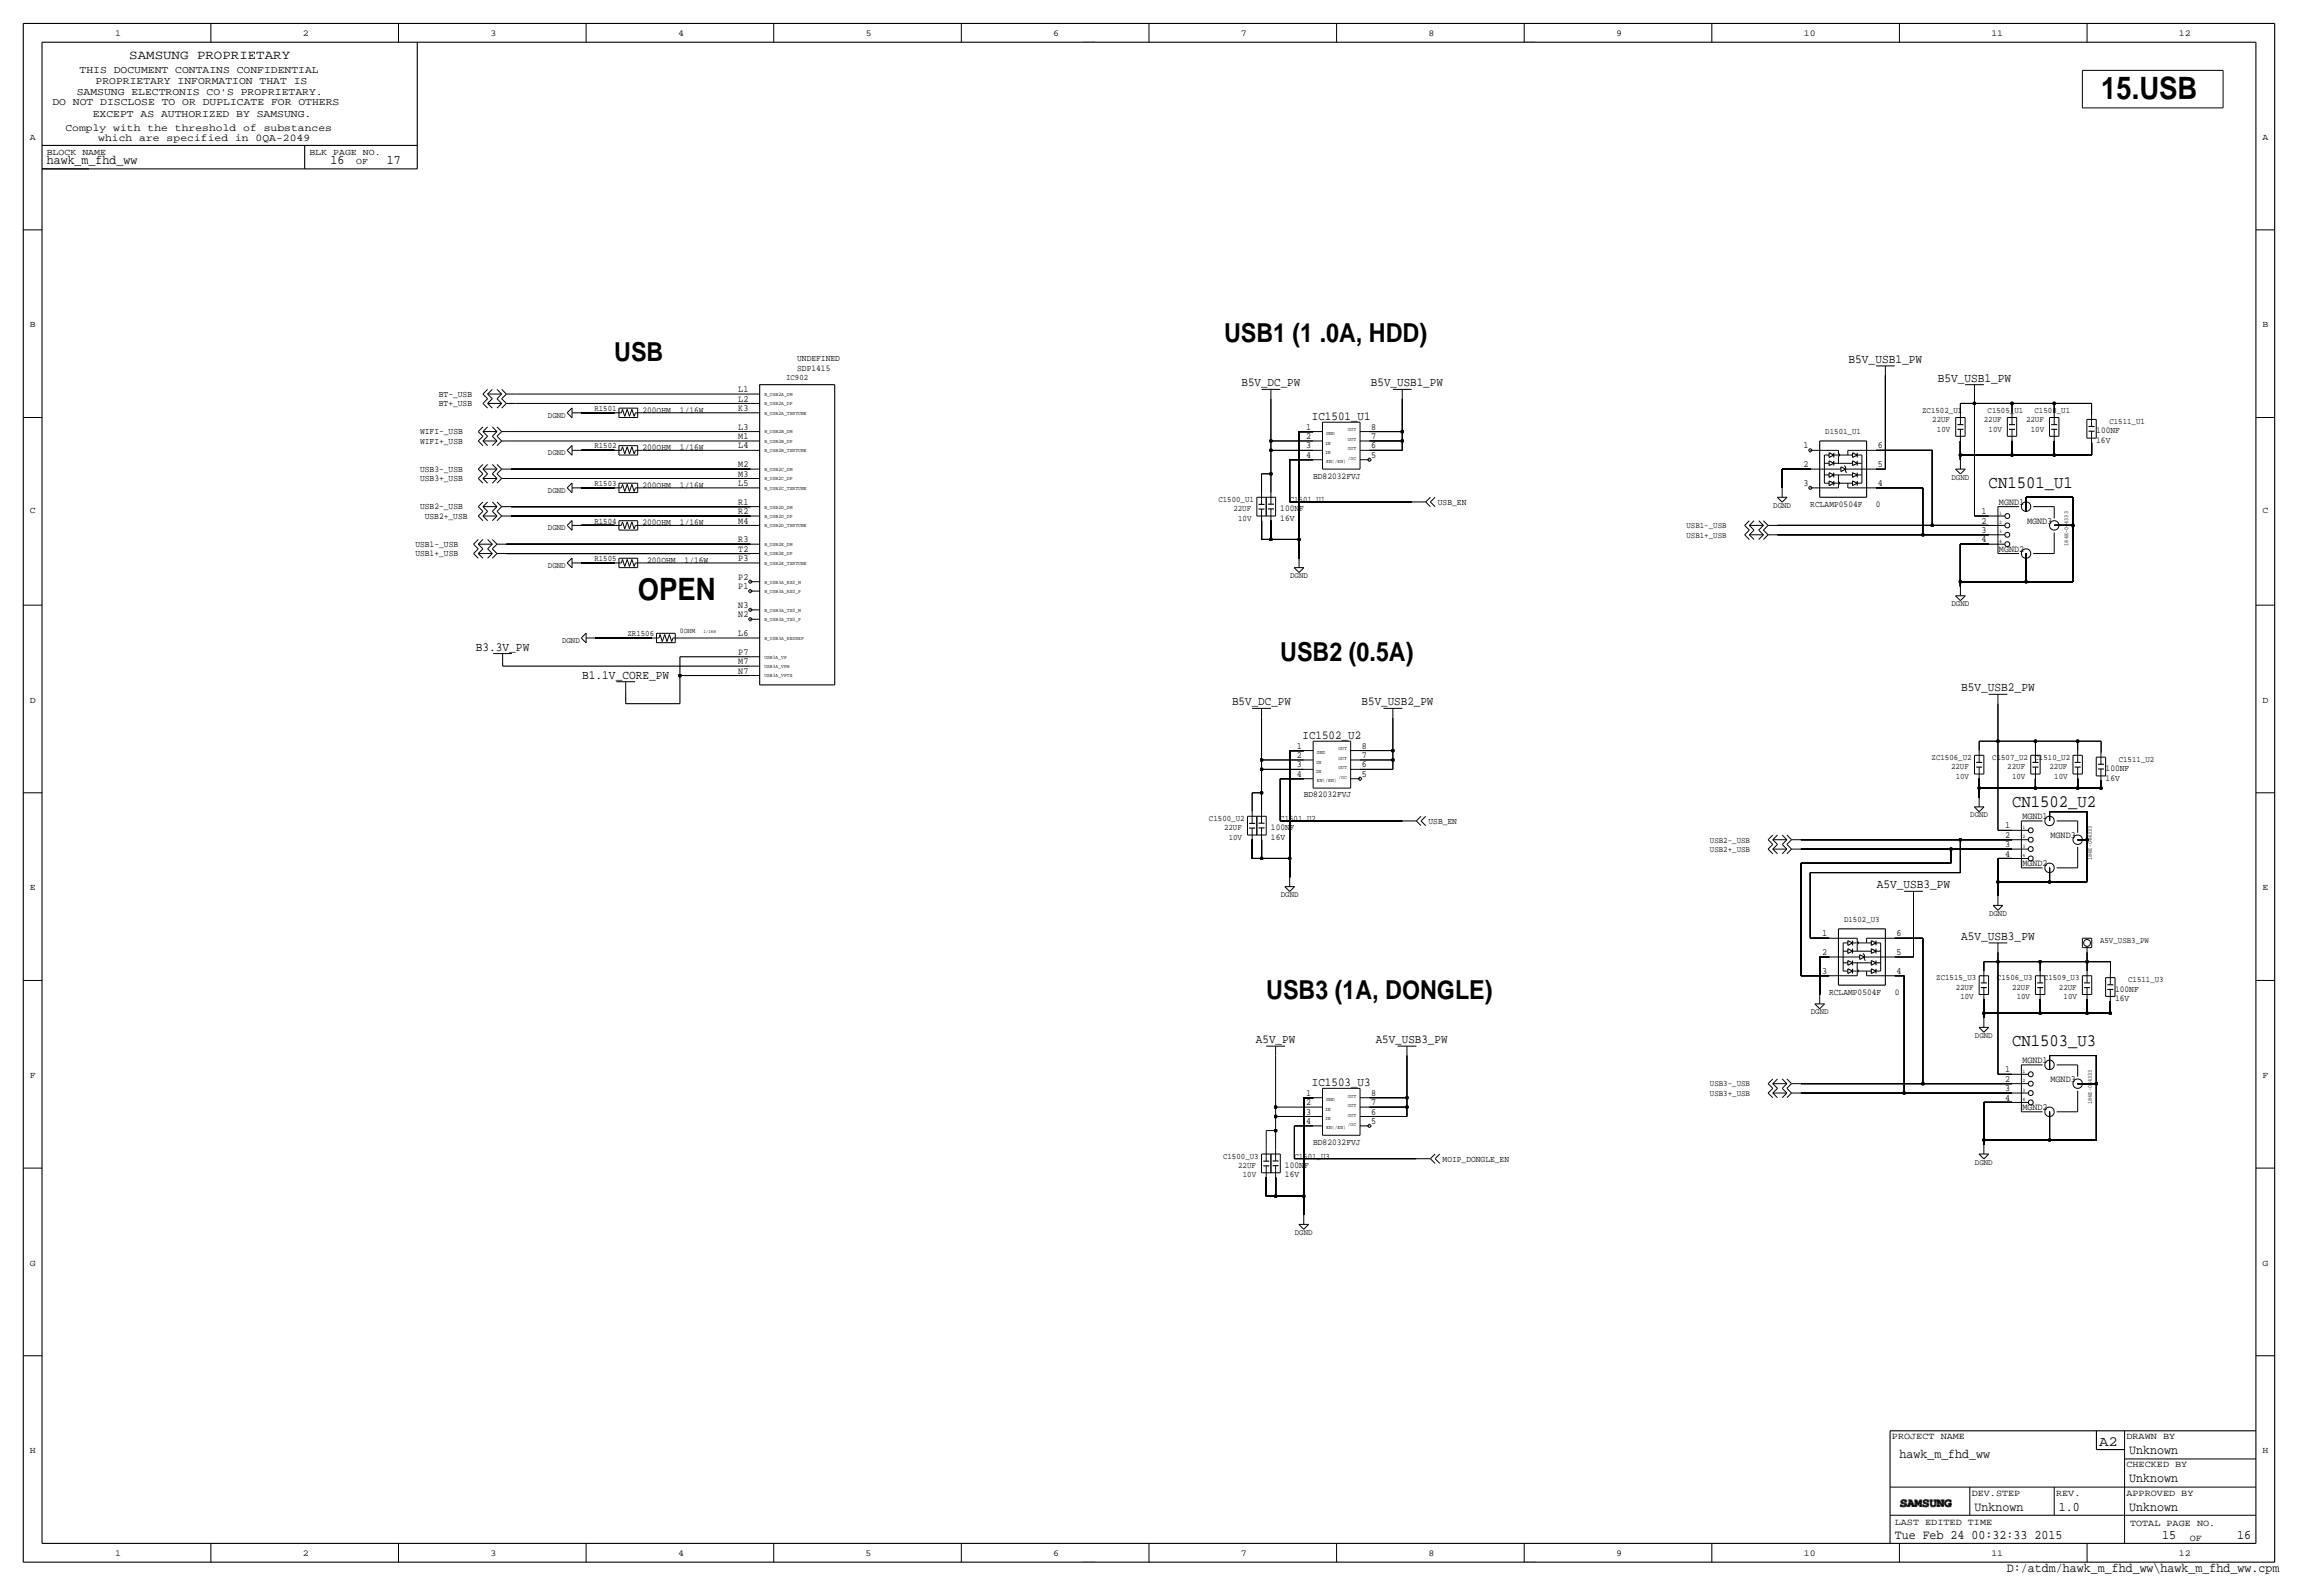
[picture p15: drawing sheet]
<svg xmlns="http://www.w3.org/2000/svg" width="624mm" height="432mm" viewBox="0 0 624 432" stroke-linecap="round" stroke-linejoin="round" font-family="sans-serif">
<defs><g id="words">
<g font-size="8.3">
<text x="568.9" y="26.7">15.USB</text>
<text x="172.7" y="162.6">OPEN</text>
</g>
<g font-size="7.1">
<text x="331.4" y="92.7">USB1 (1 .0A, HDD)</text>
<text x="166.3" y="97.8">USB</text>
<text x="346.7" y="179.1">USB2 (0.5A)</text>
<text x="342.8" y="270.5">USB3 (1A, DONGLE)</text>
</g>
<g font-size="4.7">
<text x="538.5" y="132.1">CN1501_U1</text>
<text x="544.8" y="218.4">CN1502_U2</text>
<text x="544.8" y="283.2">CN1503_U3</text>
</g>
<text font-size="3.8" x="568.4" y="391.4">A2</text>
<g font-size="3.5">
<text x="35" y="16">SAMSUNG PROPRIETARY</text>
<text x="12.7" y="44.5">hawk_m_fhd_ww</text>
<text x="89.5" y="44.5">16</text>
<text x="104.7" y="44.5">17</text>
<text x="514.3" y="394.7">hawk_m_fhd_ww</text>
<text x="576.5" y="393.7">Unknown</text>
<text x="576.5" y="401.3">Unknown</text>
<text x="534.6" y="408.9">Unknown</text>
<text x="557.5" y="408.9">1.0</text>
<text x="576.5" y="408.9">Unknown</text>
<text x="513" y="416.6">Tue Feb 24 00:32:33 2015</text>
<text x="585.4" y="416.6">15</text>
<text x="605.8" y="416.6">16</text>
<text x="543.4" y="425.4">D:/atdm/hawk_m_fhd_ww\hawk_m_fhd_ww.cpm</text>
</g>
<g font-size="3.4">
<text x="500.5" y="98.2">B5V_USB1_PW</text>
<text x="524.7" y="103.3">B5V_USB1_PW</text>
<text x="128.9" y="176.1">B3.3V_PW</text>
<text x="157.6" y="183.7">B1.1V_CORE_PW</text>
<text x="531" y="187.1">B5V_USB2_PW</text>
<text x="508.2" y="240.5">A5V_USB3_PW</text>
<text x="531" y="254.5">A5V_USB3_PW</text>
</g>
<g font-size="3.3">
<text x="336.2" y="104.6">B5V_DC_PW</text>
<text x="371.2" y="104.6">B5V_USB1_PW</text>
<text x="355.2" y="113.6">IC1501_U1</text>
<text x="333.6" y="191">B5V_DC_PW</text>
<text x="368.7" y="191">B5V_USB2_PW</text>
<text x="352.7" y="200">IC1502_U2</text>
<text x="340.1" y="282.4">A5V_PW</text>
<text x="372.5" y="282.4">A5V_USB3_PW</text>
<text x="355.2" y="294">IC1503_U3</text>
</g>
<text font-size="3" x="514.3" y="407.7">SAMSUNG</text>
<g font-size="2.8">
<text x="21.5" y="19.8">THIS DOCUMENT CONTAINS CONFIDENTIAL</text>
<text x="25.9" y="22.6">PROPRIETARY INFORMATION THAT IS</text>
<text x="14.2" y="28.4">DO NOT DISCLOSE TO OR DUPLICATE FOR OTHERS</text>
<text x="20.8" y="25.7">SAMSUNG ELECTRONIS CO'S PROPRIETARY.</text>
<text x="17.7" y="35.6">Comply with the threshold of substances</text>
<text x="25.1" y="31.8">EXCEPT AS AUTHORIZED BY SAMSUNG.</text>
<text x="26.6" y="38.1">which are specified in 0QA-2049</text>
</g>
<g font-size="2.6">
<text x="199.9" y="106.2">L1</text>
<text x="199.9" y="108.7">L2</text>
<text x="199.9" y="111.2">K3</text>
<text x="199.9" y="118.9">M1</text>
<text x="199.9" y="116.3">L3</text>
<text x="353.7" y="118.9">2</text>
<text x="353.7" y="116.3">1</text>
<text x="371.3" y="116.3">8</text>
<text x="371.3" y="118.9">7</text>
<text x="199.9" y="121.4">L4</text>
<text x="353.7" y="124">4</text>
<text x="353.7" y="121.4">3</text>
<text x="371.3" y="121.4">6</text>
<text x="371.3" y="124">5</text>
<text x="488.3" y="121.4">1</text>
<text x="508.5" y="121.4">6</text>
<text x="199.9" y="129">M3</text>
<text x="199.9" y="126.5">M2</text>
<text x="199.9" y="131.6">L5</text>
<text x="488.3" y="131.6">3</text>
<text x="488.3" y="126.5">2</text>
<text x="508.5" y="126.5">5</text>
<text x="508.5" y="131.6">4</text>
<text x="199.9" y="136.6">R1</text>
<text x="541.2" y="136.7">MGND1</text>
<text x="199.9" y="139.2">R2</text>
<text x="199.9" y="141.7">M4</text>
<text x="536.6" y="141.7">2</text>
<text x="536.6" y="139.2">1</text>
<text x="548.9" y="141.7">MGND3</text>
<text x="199.9" y="149.3">T2</text>
<text x="199.9" y="146.8">R3</text>
<text x="536.6" y="146.8">4</text>
<text x="536.6" y="144.3">3</text>
<text x="541.2" y="149.3">MGND2</text>
<text x="199.9" y="151.9">P3</text>
<text x="199.9" y="157">P2</text>
<text x="199.9" y="159.5">P1</text>
<text x="199.9" y="164.6">N3</text>
<text x="199.9" y="167.1">N2</text>
<text x="199.9" y="172.2">L6</text>
<text x="199.9" y="177.3">P7</text>
<text x="199.9" y="179.8">M7</text>
<text x="199.9" y="182.4">N7</text>
<text x="351.1" y="202.7">1</text>
<text x="368.8" y="202.7">8</text>
<text x="351.1" y="207.8">3</text>
<text x="351.1" y="205.2">2</text>
<text x="368.8" y="205.2">7</text>
<text x="368.8" y="207.8">6</text>
<text x="351.1" y="210.3">4</text>
<text x="368.8" y="210.3">5</text>
<text x="547.6" y="221.7">MGND1</text>
<text x="542.9" y="226.8">2</text>
<text x="542.9" y="224.3">1</text>
<text x="555.2" y="226.8">MGND3</text>
<text x="542.9" y="231.9">4</text>
<text x="542.9" y="229.4">3</text>
<text x="547.6" y="234.4">MGND2</text>
<text x="493.4" y="253.5">1</text>
<text x="513.5" y="253.5">6</text>
<text x="493.4" y="263.7">3</text>
<text x="493.4" y="258.6">2</text>
<text x="513.5" y="258.6">5</text>
<text x="513.5" y="263.7">4</text>
<text x="547.6" y="287.8">MGND1</text>
<text x="542.9" y="292.9">2</text>
<text x="542.9" y="290.3">1</text>
<text x="555.2" y="292.9">MGND3</text>
<text x="353.7" y="299.2">2</text>
<text x="353.7" y="296.7">1</text>
<text x="371.3" y="296.7">8</text>
<text x="371.3" y="299.2">7</text>
<text x="542.9" y="297.9">4</text>
<text x="542.9" y="295.4">3</text>
<text x="353.7" y="304.3">4</text>
<text x="353.7" y="301.8">3</text>
<text x="371.3" y="301.8">6</text>
<text x="371.3" y="304.3">5</text>
<text x="547.6" y="300.5">MGND2</text>
</g>
<g font-size="2.5">
<text x="512.3" y="389.6">PROJECT NAME</text>
<text x="575.8" y="389.6">DRAWN BY</text>
<text x="575.8" y="397.3">CHECKED BY</text>
<text x="533.9" y="404.9">DEV.STEP</text>
<text x="556.7" y="404.9">REV.</text>
<text x="575.8" y="404.9">APPROVED BY</text>
<text x="513" y="412.7">LAST EDITED TIME</text>
<text x="576.7" y="413.1">TOTAL PAGE NO.</text>
<text x="592.9" y="417.1">OF</text>
</g>
<g font-size="2.4">
<text x="31.2" y="9.7">1</text>
<text x="82" y="9.7">2</text>
<text x="132.8" y="9.7">3</text>
<text x="183.6" y="9.7">4</text>
<text x="234.4" y="9.7">5</text>
<text x="285.2" y="9.7">6</text>
<text x="336" y="9.7">7</text>
<text x="386.8" y="9.7">8</text>
<text x="437.6" y="9.7">9</text>
<text x="488.4" y="9.7">10</text>
<text x="539.2" y="9.7">11</text>
<text x="590" y="9.7">12</text>
<text x="8.1" y="37.8">A</text>
<text x="12.6" y="41.9">BLOCK NAME</text>
<text x="83.8" y="41.9">BLK PAGE NO.</text>
<text x="612.6" y="37.8">A</text>
<text x="96.5" y="44.5">OF</text>
<text x="8.1" y="88.6">B</text>
<text x="612.6" y="88.6">B</text>
<text x="215.8" y="100.3">SDP1415</text>
<text x="215.8" y="97.8">UNDEFINED</text>
<text x="118.8" y="107.4">BT-_USB</text>
<text x="118.8" y="110">BT+_USB</text>
<text x="173.9" y="111.8">200OHM</text>
<text x="184.1" y="111.8">1/16W</text>
<text x="113.7" y="117.6">WIFI-_USB</text>
<text x="567.6" y="119.9">16V</text>
<text x="567.6" y="117.3">100NF</text>
<text x="113.7" y="120.1">WIFI+_USB</text>
<text x="173.9" y="121.9">200OHM</text>
<text x="184.1" y="121.9">1/16W</text>
<text x="113.7" y="130.3">USB3+_USB</text>
<text x="113.7" y="127.8">USB3-_USB</text>
<text x="355.5" y="129.5">BD82032FVJ</text>
<text x="113.7" y="137.9">USB2-_USB</text>
<text x="173.9" y="132.1">200OHM</text>
<text x="184.1" y="132.1">1/16W</text>
<text x="389.3" y="136.7">USB_EN</text>
<text x="490.2" y="137.2">RCLAMP0504F</text>
<text x="508" y="137.2">0</text>
<text x="8.1" y="138.9">C</text>
<text x="115" y="140.5">USB2+_USB</text>
<text x="173.9" y="142.2">200OHM</text>
<text x="184.1" y="142.2">1/16W</text>
<text x="346.7" y="138.4">100NF</text>
<text x="346.7" y="141">16V</text>
<text x="612.6" y="138.9">C</text>
<text x="112.5" y="148.1">USB1-_USB</text>
<text x="112.5" y="150.6">USB1+_USB</text>
<text x="175.2" y="152.4">200OHM</text>
<text x="185.4" y="152.4">1/16W</text>
<text x="8.1" y="190.2">D</text>
<text x="612.6" y="190.2">D</text>
<text x="570.1" y="208.8">100NF</text>
<text x="353" y="215.9">BD82032FVJ</text>
<text x="570.1" y="211.3">16V</text>
<text x="344.1" y="224.8">100NF</text>
<text x="344.1" y="227.3">16V</text>
<text x="386.8" y="223">USB_EN</text>
<text x="8.1" y="241">E</text>
<text x="612.6" y="241">E</text>
<text x="495.3" y="269.2">RCLAMP0504F</text>
<text x="513" y="269.2">0</text>
<text x="572.7" y="268.5">100NF</text>
<text x="572.7" y="271">16V</text>
<text x="8.1" y="291.8">F</text>
<text x="612.6" y="291.8">F</text>
<text x="355.5" y="309.9">BD82032FVJ</text>
<text x="347.9" y="316.2">100NF</text>
<text x="390.6" y="314.5">MOIP_DONGLE_EN</text>
<text x="347.9" y="318.8">16V</text>
<text x="8.1" y="342.6">G</text>
<text x="612.6" y="342.6">G</text>
<text x="8.1" y="393.4">H</text>
<text x="612.6" y="393.4">H</text>
<text x="31.2" y="421.1">1</text>
<text x="82" y="421.1">2</text>
<text x="132.8" y="421.1">3</text>
<text x="183.6" y="421.1">4</text>
<text x="234.4" y="421.1">5</text>
<text x="285.2" y="421.1">6</text>
<text x="336" y="421.1">7</text>
<text x="386.8" y="421.1">8</text>
<text x="437.6" y="421.1">9</text>
<text x="488.4" y="421.1">10</text>
<text x="539.2" y="421.1">11</text>
<text x="590" y="421.1">12</text>
</g>
<g font-size="2.3">
<text x="212.8" y="103">IC902</text>
<text x="148.4" y="113">DGND</text>
<text x="160.9" y="111.2">R1501</text>
<text x="520.5" y="111.8">ZC1502_U1</text>
<text x="538.2" y="111.8">C1505_U1</text>
<text x="550.9" y="111.8">C1508_U1</text>
<text x="494.2" y="117.6">D1501_U1</text>
<text x="523.2" y="114.3">22UF</text>
<text x="524.5" y="116.8">10V</text>
<text x="537.2" y="114.3">22UF</text>
<text x="538.4" y="116.8">10V</text>
<text x="548.6" y="114.3">22UF</text>
<text x="549.9" y="116.8">10V</text>
<text x="571.1" y="114.8">C1511_U1</text>
<text x="148.4" y="123.2">DGND</text>
<text x="160.9" y="121.4">R1502</text>
<text x="160.9" y="131.6">R1503</text>
<text x="528.4" y="129.8">DGND</text>
<text x="148.4" y="133.3">DGND</text>
<text x="329.9" y="135.9">C1500_U1</text>
<text x="349.2" y="135.9">C1501_U1</text>
<text x="480.1" y="137.5">DGND</text>
<text x="148.4" y="143.5">DGND</text>
<text x="160.9" y="141.7">R1504</text>
<text x="334" y="138.4">22UF</text>
<text x="335.2" y="141">10V</text>
<text x="456.6" y="143">USB1-_USB</text>
<text x="456.6" y="145.5">USB1+_USB</text>
<text x="148.4" y="153.7">DGND</text>
<text x="160.9" y="151.9">R1505</text>
<text x="349.3" y="156.5">DGND</text>
<text x="528.4" y="164.1">DGND</text>
<text x="152.2" y="174">DGND</text>
<text x="169.9" y="172.2">ZR1506</text>
<text x="523" y="205.7">ZC1506_U2</text>
<text x="528.3" y="208.3">22UF</text>
<text x="539.4" y="205.7">C1507_U2</text>
<text x="543.5" y="208.3">22UF</text>
<text x="550.9" y="205.7">C1510_U2</text>
<text x="554.9" y="208.3">22UF</text>
<text x="573.7" y="206.2">C1511_U2</text>
<text x="529.5" y="210.8">10V</text>
<text x="544.8" y="210.8">10V</text>
<text x="556.2" y="210.8">10V</text>
<text x="533.5" y="221.3">DGND</text>
<text x="327.4" y="222.2">C1500_U2</text>
<text x="331.4" y="224.8">22UF</text>
<text x="332.7" y="227.3">10V</text>
<text x="346.7" y="222.2">C1501_U2</text>
<text x="463" y="228.1">USB2-_USB</text>
<text x="463" y="230.6">USB2+_USB</text>
<text x="346.8" y="242.9">DGND</text>
<text x="499.3" y="249.7">D1502_U3</text>
<text x="538.6" y="248">DGND</text>
<text x="568.6" y="255.3">A5V_USB3_PW</text>
<text x="524.3" y="265.4">ZC1515_U3</text>
<text x="529.5" y="268">22UF</text>
<text x="540.7" y="265.4">C1506_U3</text>
<text x="544.8" y="268">22UF</text>
<text x="553.4" y="265.4">C1509_U3</text>
<text x="557.5" y="268">22UF</text>
<text x="576.2" y="265.9">C1511_U3</text>
<text x="490.3" y="274.6">DGND</text>
<text x="530.8" y="270.5">10V</text>
<text x="546" y="270.5">10V</text>
<text x="558.7" y="270.5">10V</text>
<text x="534.7" y="281">DGND</text>
<text x="463" y="296.7">USB3+_USB</text>
<text x="463" y="294.1">USB3-_USB</text>
<text x="331.2" y="313.7">C1500_U3</text>
<text x="335.2" y="316.2">22UF</text>
<text x="350.5" y="313.7">C1501_U3</text>
<text x="534.7" y="315.3">DGND</text>
<text x="336.5" y="318.8">10V</text>
<text x="350.6" y="334.3">DGND</text>
</g>
<text font-size="2" x="184.1" y="171.4">0OHM</text>
<g font-size="1.6">
<text x="560" y="147.7" transform="rotate(-90 560 147.7)">184E-044333</text>
<text x="566.4" y="232.8" transform="rotate(-90 566.4 232.8)">184E-044333</text>
<text x="566.4" y="298.9" transform="rotate(-90 566.4 298.9)">184E-044333</text>
</g>
<g font-size="1.4">
<text x="207" y="107.2">B_USB2A_DM</text>
<text x="207" y="112.3">B_USB2A_TXRTUNE</text>
<text x="207" y="109.7">B_USB2A_DP</text>
<text x="207" y="119.9">B_USB2B_DP</text>
<text x="207" y="117.4">B_USB2B_DM</text>
<text x="359.1" y="117.8">GND</text>
<text x="364.9" y="116.8">OUT</text>
<text x="364.9" y="119.4">OUT</text>
<text x="207" y="122.4">B_USB2B_TXRTUNE</text>
<text x="358.8" y="120.4">IN</text>
<text x="358.8" y="122.9">IN</text>
<text x="359.1" y="125.4">EN(/EN)</text>
<text x="364.9" y="121.9">OUT</text>
<text x="364.9" y="124.5">/OC</text>
<text x="207" y="130.1">B_USB2C_DP</text>
<text x="207" y="127.5">B_USB2C_DM</text>
<text x="207" y="137.7">B_USB2D_DM</text>
<text x="207" y="132.6">B_USB2C_TXRTUNE</text>
<text x="207" y="142.7">B_USB2D_TXRTUNE</text>
<text x="207" y="140.2">B_USB2D_DP</text>
<text x="541.3" y="141.8">2</text>
<text x="541.3" y="139.3">1</text>
<text x="207" y="147.8">B_USB2E_DM</text>
<text x="541.3" y="144.4">3</text>
<text x="541.3" y="146.9">4</text>
<text x="207" y="152.9">B_USB2E_TXRTUNE</text>
<text x="207" y="150.4">B_USB2E_DP</text>
<text x="207" y="160.5">B_USB3A_RX0_P</text>
<text x="207" y="158">B_USB3A_RX0_M</text>
<text x="207" y="165.6">B_USB3A_TX0_M</text>
<text x="207" y="173.2">B_USB3A_RESREF</text>
<text x="207" y="168.1">B_USB3A_TX0_P</text>
<text x="207" y="178.3">USB3A_VP</text>
<text x="207" y="183.4">USB3A_VPTX</text>
<text x="207" y="180.8">USB3A_VPH</text>
<text x="362.4" y="203.1">OUT</text>
<text x="356.3" y="206.8">IN</text>
<text x="356.3" y="209.3">IN</text>
<text x="356.6" y="204.2">GND</text>
<text x="362.4" y="208.3">OUT</text>
<text x="362.4" y="205.7">OUT</text>
<text x="356.6" y="211.8">EN(/EN)</text>
<text x="362.4" y="210.8">/OC</text>
<text x="547.6" y="226.9">2</text>
<text x="547.6" y="224.4">1</text>
<text x="547.6" y="229.5">3</text>
<text x="547.6" y="232">4</text>
<text x="547.6" y="293">2</text>
<text x="547.6" y="290.4">1</text>
<text x="359.1" y="298.1">GND</text>
<text x="364.9" y="297.1">OUT</text>
<text x="364.9" y="299.7">OUT</text>
<text x="547.6" y="295.5">3</text>
<text x="547.6" y="298">4</text>
<text x="358.8" y="300.7">IN</text>
<text x="358.8" y="303.3">IN</text>
<text x="359.1" y="305.8">EN(/EN)</text>
<text x="364.9" y="302.3">OUT</text>
<text x="364.9" y="304.8">/OC</text>
</g>
<text font-size="1.3" x="190.4" y="171.4">1/16W</text>
<g font-size=".3">
<text x="293.3" y="11.4">EDITED BY MINGOO</text>
<text x="412.7" y="11.4">EDITED BY MINGOO</text>
<text x="293.3" y="422.9">EDITED BY MINGOO</text>
<text x="412.7" y="422.9">EDITED BY MINGOO</text>
</g>
</g></defs>
<!-- layer: Nets -->
<g fill="none" stroke="#000" stroke-width=".27">
<path d="M563.8 19.1h38.1zM563.8 19.1v10.1zM601.9 19.1v10.1zM563.8 29.2h38.1zM138.4 116.8h64.7zM138.4 119.4h64.7zM139.6 106.7h63.5zM139.6 109.2h63.5zM157.4 111.8h8.9zM173.9 111.8h29.2zM344.1 107.9v11.5zM344.1 119.4v2.5z"/>
<path d="M344.1 119.4h11.4zM351.7 116.8v29.2zM351.7 116.8h3.8zM370.8 119.4h8.9zM370.8 116.8h8.9zM379.7 119.4v2.5zM379.7 107.9v8.9zM379.7 116.8v2.6zM510.5 101.6v25.4zM530.8 119.4v3.8zM530.8 109.2v2.6zM530.8 109.2h3.8z"/>
<path d="M534.6 106.7v2.5zM534.6 109.2h10.2zM534.6 109.2v30.5zM544.8 119.4v3.8zM544.8 109.2v2.6zM544.8 109.2h11.4zM556.2 119.4v3.8zM556.2 109.2h10.1zM556.2 109.2v2.6zM563.8 113.5h.1M566.3 119.9v3.3zM566.3 109.2v3.1z"/>
<path d="M138.4 127h64.7zM138.4 129.5h64.7zM138.4 137.2h64.7zM138.4 139.7h64.7zM157.4 132.1h8.9zM157.4 121.9h8.9zM173.9 121.9h29.2zM173.9 132.1h29.2zM341.6 128.3v5zM341.6 128.3h2.5zM344.1 128.3v5zM344.1 121.9v6.4z"/>
<path d="M344.1 121.9h11.4zM349.2 135.9h33zM349.2 124.5v11.4zM349.2 124.5h6.3zM370.8 121.9h8.9zM482.5 127v5.1zM482.5 127h7.7zM507.9 121.9h15.3zM507.9 132.1h12.7zM507.9 127h2.6zM520.6 132.1v12.7zM523.2 121.9v20.3z"/>
<path d="M530.8 123.2v1.3zM530.8 123.2h14zM534.6 139.7h3.8zM544.8 123.2h11.4zM548.6 134.6h12.7zM548.6 137.2v1.2zM548.6 134.6v2.6zM556.2 123.2h10.1zM561.3 134.6v7.6zM137.1 147.3h66zM137.1 149.9h66zM157.4 142.2h8.9z"/>
<path d="M157.4 152.4h8.9zM173.9 142.2h29.2zM173.9 152.4h29.2zM341.6 141v5zM341.6 146h2.5zM344.1 141v5zM344.1 146h7.6zM351.7 146.1v5zM481.3 142.2h41.9zM481.3 144.8h39.3zM520.6 144.8h17.8zM523.2 142.2h15.2z"/>
<path d="M530.8 147.3h7.6zM530.8 157.5v1.3zM530.8 147.3v10.2zM530.8 157.5h17.8zM548.6 157.5h12.7zM548.6 149.9v7.6zM556.2 142.2h5.1zM561.3 142.2v15.3zM161.2 172.7h15.3zM184.1 172.7h19zM341.6 194.3v11.4zM377.1 194.3v8.9z"/>
<path d="M541 190.5v10.2zM339 214.6v5.1zM339 214.6h2.6zM341.6 214.6v5.1zM341.6 208.3v6.3zM341.6 205.7v2.6zM341.6 205.7h11.4zM341.6 208.3h11.4zM346.7 210.8v11.4zM346.7 210.8h6.3zM349.2 203.2v29.2zM349.2 203.2h3.8z"/>
<path d="M368.2 208.3h8.9zM368.2 205.7h8.9zM368.2 203.2h8.9zM377.1 205.7v2.6zM377.1 203.2v2.5zM535.9 213.4v2.5zM535.9 210.8v2.6zM535.9 213.4h15.2zM535.9 200.7v2.5zM535.9 200.7h5.1zM541 200.7h10.1zM541 200.7v24.1z"/>
<path d="M551.1 210.8v2.6zM551.1 200.7v2.5zM551.1 213.4h11.5zM551.1 200.7h11.5zM554.9 219.7v2.5zM554.9 219.7h10.2zM562.6 213.4h6.3zM562.6 210.8v2.6zM562.6 200.7h6.3zM562.6 200.7v2.5zM565.1 219.7v7.6zM568.9 211.3v2.1z"/>
<path d="M568.9 213.4h.1M568.9 203.7h.1M568.9 200.7v3zM339 227.3v5.1zM339 232.4h2.6zM341.6 227.3v5.1zM341.6 232.4h7.6zM346.7 222.2h33zM349.2 232.4v5.1zM487.6 227.3h43.2zM487.6 233.7v30.5zM487.6 233.7h40.7z"/>
<path d="M487.6 229.9h40.7zM490.2 236.2v17.8zM490.2 236.2h40.6zM528.3 229.9v3.8zM528.3 229.9h16.5zM530.8 227.3v8.9zM530.8 227.3h14zM541 232.4h3.8zM541 224.8h3.8zM541 238.8v3.8zM541 238.8h13.9zM541 232.4v6.4z"/>
<path d="M554.9 238.8h10.2zM554.9 234.9v3.9zM562.6 227.3h2.5zM565.1 227.3v11.5zM490.2 254h5zM492.7 259.1v10.1zM492.7 259.1h2.5zM513 254h7.6zM513 259.1h5.1zM518.1 243.8v15.3zM520.6 254v39.4zM541 257.8v2.5z"/>
<path d="M565.1 257.8v2.6zM487.6 264.2h7.6zM513 264.2h2.6zM515.6 264.2v31.7zM537.2 274.3v1.3zM537.2 270.5v3.8zM537.2 274.3h15.2zM537.2 260.3v2.6zM537.2 260.3h3.8zM541 260.3v30.5zM541 260.3h11.4zM552.4 270.5v3.8z"/>
<path d="M552.4 274.3h12.7zM552.4 260.3v2.6zM552.4 260.3h12.7zM565.1 270.5v3.8zM565.1 260.3v2.6zM565.1 260.3h6.3zM565.1 274.3h6.3zM571.4 263.4h.1M571.4 271v3.3zM571.4 274.3h.1M571.4 260.3v3.1zM345.4 299.7h10.1z"/>
<path d="M345.4 285.8v13.9zM345.4 299.7v2.6zM353 297.2v26.6zM353 297.2h2.5zM370.8 299.7h10.1zM370.8 297.2h10.1zM380.9 299.7v2.6zM380.9 285.8v11.4zM380.9 297.2v2.5zM487.6 293.4h33zM487.6 295.9h28zM515.6 295.9h29.2z"/>
<path d="M520.6 293.4h24.2zM537.2 298.4h7.6zM537.2 298.5v10.1zM541 290.8h3.8zM554.9 288.3v1.3zM554.9 285.7v2.6zM554.9 285.8h12.7zM562.6 293.4h5zM567.6 285.8v7.6zM567.6 293.4v15.2zM342.8 318.8v5.1zM342.8 306.1v5z"/>
<path d="M342.8 306.1h2.6zM345.4 302.3h10.1zM345.4 318.8v5.1zM345.4 306.1v5zM345.4 302.3v3.8zM350.5 313.7h33zM350.5 304.8v8.9zM350.5 304.8h5zM370.8 302.3h10.1zM537.2 308.6v1.3zM537.2 308.6h17.7zM554.9 301v7.6z"/>
<path d="M554.9 308.6h12.7zM342.8 323.8h2.6zM345.4 323.8h7.6zM353 323.8v5.1z"/>
</g>
<path d="M136.1 179.5v.8zM184.1 177.8v5.1zM184.1 177.8h19zM136.1 180.3h67zM169.4 187.1v3.4zM169.4 190.5h14.7zM184.1 182.9v7.6zM184.1 182.9h19z" fill="none" stroke="#000" stroke-width=".3"/>
<g fill="#000" stroke="#000" stroke-width=".27">
<circle cx="344.1" cy="119.4" r=".41"/>
<circle cx="379.7" cy="116.8" r=".41"/>
<circle cx="379.7" cy="119.4" r=".41"/>
<circle cx="534.6" cy="109.2" r=".41"/>
<circle cx="544.8" cy="109.2" r=".41"/>
<circle cx="556.2" cy="109.2" r=".41"/>
<circle cx="344.1" cy="121.9" r=".41"/>
<circle cx="344.1" cy="128.3" r=".41"/>
<circle cx="530.8" cy="123.2" r=".41"/>
<circle cx="544.8" cy="123.2" r=".41"/>
<circle cx="556.2" cy="123.2" r=".41"/>
<circle cx="344.1" cy="146.1" r=".41"/>
<circle cx="351.7" cy="146.1" r=".41"/>
<circle cx="520.6" cy="144.8" r=".41"/>
<circle cx="523.2" cy="142.2" r=".41"/>
<circle cx="530.8" cy="157.5" r=".41"/>
<circle cx="548.6" cy="157.5" r=".41"/>
<circle cx="561.3" cy="142.2" r=".41"/>
<circle cx="184.1" cy="182.9" r=".41"/>
<circle cx="341.6" cy="208.3" r=".41"/>
<circle cx="341.6" cy="214.6" r=".41"/>
<circle cx="341.6" cy="205.7" r=".41"/>
<circle cx="377.1" cy="203.2" r=".41"/>
<circle cx="377.1" cy="205.7" r=".41"/>
<circle cx="535.9" cy="213.4" r=".41"/>
<circle cx="541" cy="200.7" r=".41"/>
<circle cx="551.1" cy="213.4" r=".41"/>
<circle cx="551.1" cy="200.7" r=".41"/>
<circle cx="562.6" cy="200.7" r=".41"/>
<circle cx="562.6" cy="213.4" r=".41"/>
<circle cx="568.9" cy="213.4" r=".41"/>
<circle cx="341.6" cy="232.4" r=".41"/>
<circle cx="349.2" cy="232.4" r=".41"/>
<circle cx="528.3" cy="229.9" r=".41"/>
<circle cx="530.8" cy="227.3" r=".41"/>
<circle cx="541" cy="238.8" r=".41"/>
<circle cx="554.9" cy="238.8" r=".41"/>
<circle cx="565.1" cy="227.3" r=".41"/>
<circle cx="537.2" cy="274.3" r=".41"/>
<circle cx="541" cy="260.4" r=".41"/>
<circle cx="552.4" cy="260.4" r=".41"/>
<circle cx="552.4" cy="274.3" r=".41"/>
<circle cx="565.1" cy="274.3" r=".41"/>
<circle cx="565.1" cy="260.4" r=".41"/>
<circle cx="571.4" cy="274.3" r=".41"/>
<circle cx="345.4" cy="299.7" r=".41"/>
<circle cx="380.9" cy="297.2" r=".41"/>
<circle cx="380.9" cy="299.7" r=".41"/>
<circle cx="515.6" cy="295.9" r=".41"/>
<circle cx="520.6" cy="293.4" r=".41"/>
<circle cx="567.6" cy="293.4" r=".41"/>
<circle cx="345.4" cy="302.3" r=".41"/>
<circle cx="345.4" cy="306.1" r=".41"/>
<circle cx="537.2" cy="308.6" r=".41"/>
<circle cx="554.9" cy="308.6" r=".41"/>
<circle cx="345.4" cy="323.9" r=".41"/>
<circle cx="353" cy="323.9" r=".41"/>
</g>
<!-- layer: Components -->
<g fill="none" stroke="#000" stroke-width=".27">
<path d="M507.9 99.1h5.1zM510.5 99.1v2.5zM129.5 119.4l1.3-1.3zM129.5 116.8l1.3-1.2zM129.5 119.4l1.3 1.2zM129.5 116.8l1.3 1.3zM130.8 119.4l1.2 1.2zM130.8 116.8l1.2 1.3zM130.8 109.2l1.2 1.3zM130.8 106.7l1.2 1.2zM130.8 119.4l1.2-1.3zM130.8 119.4h3.8z"/>
<path d="M130.8 116.8l1.2-1.2zM130.8 116.8h3.8zM130.8 109.2l1.2-1.3zM130.8 106.7l1.2-1.3zM132 109.2l1.3-1.3zM132 109.2h3.8zM132 106.7l1.3-1.3zM132 106.7h3.8zM132 109.2l1.3 1.3zM132 106.7l1.3 1.2zM133.3 118.1l1.3 1.3zM133.3 115.6l1.3 1.2z"/>
<path d="M134.6 119.4l-1.3 1.3zM134.6 116.8l-1.3 1.3zM134.6 118.1l1.2 1.3zM134.6 115.6l1.2 1.2zM134.6 107.9l1.2 1.3zM134.6 105.4l1.2 1.3zM135.8 119.4h2.6zM135.8 116.8h2.6zM135.8 119.4l-1.2 1.3zM135.8 116.8l-1.2 1.3zM135.8 109.2l-1.2 1.3zM135.8 106.7l-1.2 1.3z"/>
<path d="M135.8 107.9l1.3 1.3zM135.8 105.4l1.3 1.3zM137.1 109.2h2.5zM137.1 106.7h2.5zM137.1 109.2l-1.3 1.3zM137.1 106.7l-1.3 1.3zM153.6 111.8l1.3 1.3zM154.9 110.4v2.7zM154.9 111.8h2.5zM154.9 110.4l-1.3 1.4zM166.3 111.8h1.9zM167.6 110.5h5.1z"/>
<path d="M167.6 113h5.1zM167.6 110.5v2.5zM168.6 110.8l.6 1.9zM168.6 110.8l-.4 1zM169.8 110.8l.6 1.9zM169.8 110.8l-.6 1.9zM171.1 110.8l-.7 1.9zM171.1 110.8l.6 1.9zM172.1 111.8h1.8zM172.1 111.8l-.4 .9zM172.7 110.5v2.5zM203.1 119.4h2.6z"/>
<path d="M203.1 116.8h2.6zM203.1 111.8h2.6zM203.1 109.2h2.6zM203.1 106.7h2.6zM205.7 104.1v.2zM341.6 105.4h5.1zM344.1 105.4v2.5zM355.5 116.8h2.6zM355.5 119.4h2.6zM358.1 114.3h10.1zM358.1 114.3v12.7zM368.2 114.3v12.7z"/>
<path d="M368.2 116.8h2.6zM368.2 119.4h2.6zM377.1 105.4h5.1zM379.7 105.4v2.5zM529.5 113h2.6zM529.5 118.1h2.6zM529.5 113v5.1zM530.8 116.2v3.2zM530.8 111.8v1.9zM530.8 113.7v1.3zM532.1 113v5.1zM532.1 104.1h5.1z"/>
<path d="M534.6 104.1v2.6zM543.5 113h2.5zM543.5 118.1h2.5zM543.5 113v5.1zM544.8 116.2v3.2zM544.8 111.8v1.9zM544.8 113.7v1.3zM546 113v5.1zM554.9 113h2.6zM554.9 118.1h2.6zM554.9 113v5.1zM556.2 116.2v3.2z"/>
<path d="M556.2 111.8v1.9zM556.2 113.7v1.3zM557.5 113v5.1zM565 113.5h2.6zM565 118.6h2.6zM565 113.5v5.1zM566.3 116.7v3.2zM566.3 112.3v1.9zM566.3 114.2v1.3zM567.6 113.5v5.1zM129.5 139.7l1.3-1.3zM129.5 137.2l1.3-1.3z"/>
<path d="M129.5 129.5l1.3-1.2zM129.5 127l1.3-1.3zM129.5 139.7l1.3 1.3zM129.5 137.2l1.3 1.2zM129.5 129.5l1.3 1.3zM129.5 127l1.3 1.3zM130.8 139.7l1.2 1.3zM130.8 137.2l1.2 1.2zM130.8 129.5l1.2 1.3zM130.8 127l1.2 1.3zM130.8 139.7l1.2-1.3zM130.8 139.7h3.8z"/>
<path d="M130.8 137.2l1.2-1.3zM130.8 137.2h3.8zM130.8 129.5l1.2-1.2zM130.8 129.5h3.8zM130.8 127l1.2-1.3zM130.8 127h3.8zM133.3 138.4l1.3 1.3zM133.3 135.9l1.3 1.3zM133.3 128.3l1.3 1.2zM133.3 125.7l1.3 1.3zM134.6 139.7l-1.3 1.3zM134.6 137.2l-1.3 1.2z"/>
<path d="M134.6 129.5l-1.3 1.3zM134.6 127l-1.3 1.3zM134.6 138.4l1.2 1.3zM134.6 135.9l1.2 1.3zM134.6 128.3l1.2 1.2zM134.6 125.7l1.2 1.3zM135.8 139.7h2.6zM135.8 137.2h2.6zM135.8 129.5h2.6zM135.8 127h2.6zM135.8 139.7l-1.2 1.3zM135.8 137.2l-1.2 1.2z"/>
<path d="M135.8 129.5l-1.2 1.3zM135.8 127l-1.2 1.3zM153.6 121.9l1.3 1.3zM153.6 132.1l1.3 1.3zM154.9 120.6v2.6zM154.9 121.9h2.5zM154.9 120.6l-1.3 1.3zM154.9 130.8v2.6zM154.9 132.1h2.5zM154.9 130.8l-1.3 1.3zM166.3 132.1h1.9zM166.3 121.9h1.9z"/>
<path d="M167.6 130.8h5.1zM167.6 120.6h5.1zM167.6 133.3h5.1zM167.6 130.8v2.5zM167.6 123.2h5.1zM167.6 120.6v2.6zM168.6 131.1l.6 1.9zM168.6 121l.6 1.9zM168.6 131.1l-.4 1zM168.6 121l-.4 .9zM169.8 131.1l.6 1.9zM169.8 121l.6 1.9z"/>
<path d="M169.8 131.1l-.6 1.9zM169.8 121l-.6 1.9zM171.1 131.1l-.7 1.9zM171.1 121l-.7 1.9zM171.1 131.1l.6 1.9zM171.1 121l.6 1.9zM172.1 132.1h1.8zM172.1 121.9h1.8zM172.1 132.1l-.4 .9zM172.1 121.9l-.4 1zM172.7 130.8v2.5zM172.7 120.7v2.5z"/>
<path d="M203.1 139.7h2.6zM203.1 137.2h2.6zM203.1 132.1h2.6zM203.1 129.5h2.6zM203.1 127h2.6zM203.1 121.9h2.6zM340.3 139.7h2.5zM340.3 134.6v5.1zM340.3 134.6h2.5zM341.6 137.8v3.2zM341.6 133.3v2zM341.6 135.3v1.3z"/>
<path d="M342.8 134.6v5.1zM342.8 139.7h2.6zM342.8 134.6h2.6zM344.1 133.3v3.2zM344.1 139v2zM344.1 137.8v1.2zM345.4 134.6v5.1zM355.5 121.9h2.6zM355.5 124.5h2.6zM358.1 127h10.1zM368.2 121.9h2.6zM368.2 124.5h2.6z"/>
<path d="M370.3 124.5l.5-.5zM370.3 124.5l.5 .5zM370.8 124l.5 .5zM371.3 124.5l-.5 .5zM382.2 135.9h3.8zM386 135.9l1.3-1.3zM386 135.9l1.3 1.3zM387.3 135.9l1.3 1.3zM387.3 135.9l1.3-1.3zM481.2 134.6l1.3 1.3zM481.2 134.6h2.7zM482.5 132.1v2.5z"/>
<path d="M483.9 134.6l-1.4 1.3zM489.7 132.1l.5-.5zM489.7 121.9l.5-.5zM489.7 132.1l.5 .5zM489.7 121.9l.5 .5zM490.2 127h2.5zM490.2 132.1h2.5zM490.2 121.9h2.5zM490.2 131.6l.5 .5zM490.2 121.4l.5 .5zM490.7 132.1l-.5 .5zM490.7 121.9l-.5 .5z"/>
<path d="M492.7 127h5.7zM492.7 121.9h5.1zM492.7 132.1h5.1zM494 125.4h1.2zM494 128.6h1.2zM494 123.2h1.2zM494 130.8h1.2zM494 123.2v7.6zM496.5 130.8h5.1zM496.5 128.6h5.1zM496.5 123.2h5.1zM496.5 125.4h5.1z"/>
<path d="M497.8 128.6v1.9zM497.8 123.5v1.9zM497.8 131.1v1zM497.8 121.9v1zM497.8 130.5l.3 .4-.3 .2M497.8 122.9l.3 .3-.3 .3M499.7 127h5.7zM500.3 132.1h5.1zM500.3 130.8v1.3zM500.3 121.9h5.1zM500.3 121.9v1.3zM502.9 130.8h1.2z"/>
<path d="M502.9 125.4h1.2zM502.9 128.6h1.2zM502.9 123.2h1.2zM504.1 123.2v7.6zM505.4 127h2.5zM505.4 121.9h2.5zM505.4 132.1h2.5zM529.5 127l1.3 1.3zM529.5 127h2.6zM530.8 124.5v2.5zM532.1 127l-1.3 1.3zM538.4 139.7h4.4z"/>
<path d="M541 137.2h5.7zM541 137.2v12.7zM541 137.2h.1M550.5 137.2h5.7zM556.2 137.2v3.2zM128.2 149.9l1.3-1.3zM128.2 147.3l1.3-1.3zM128.2 149.9l1.3 1.2zM128.2 147.3l1.3 1.3zM129.5 149.9l1.3-1.3zM129.5 149.9h3.8zM129.5 147.3l1.3-1.3z"/>
<path d="M129.5 147.3h3.8zM129.5 149.9l1.3 1.2zM129.5 147.3l1.3 1.3zM132 148.6l1.3 1.3zM132 146l1.3 1.3zM133.3 149.9l-1.3 1.2zM133.3 147.3l-1.3 1.3zM133.3 148.6l1.3 1.3zM133.3 146l1.3 1.3zM134.6 149.9l-1.3 1.2zM134.6 147.3l-1.3 1.3zM134.6 149.9h2.5z"/>
<path d="M134.6 147.3h2.5zM153.6 152.4l1.3 1.3zM153.6 142.2l1.3 1.4zM154.9 151.1v2.6zM154.9 152.4h2.5zM154.9 151.1l-1.3 1.3zM154.9 140.9v2.7zM154.9 142.2h2.5zM154.9 140.9l-1.3 1.3zM166.3 152.4h1.9zM166.3 142.2h1.9zM167.6 151.1h5.1z"/>
<path d="M167.6 141h5.1zM167.6 153.7h5.1zM167.6 151.1v2.6zM167.6 143.5h5.1zM167.6 141v2.5zM168.6 151.4l.6 2zM168.6 141.3l.6 1.9zM168.6 151.4l-.4 1zM168.6 141.3l-.4 .9zM169.8 151.4l.6 2zM169.8 141.3l.6 1.9zM169.8 151.4l-.6 2z"/>
<path d="M169.8 141.3l-.6 1.9zM171.1 151.4l-.7 2zM171.1 141.3l-.7 1.9zM171.1 151.4l.6 2zM171.1 141.3l.6 1.9zM172.1 152.4h1.8zM172.1 142.2h1.8zM172.1 152.4l-.4 1zM172.1 142.2l-.4 1zM172.7 151.1v2.6zM172.7 141v2.5zM202.6 157.5l.5-.5z"/>
<path d="M202.6 157.5l.5 .5zM203.1 159.5l.6 .5zM203.1 157l.6 .5zM203.1 157.5h2.6zM203.1 152.4h2.6zM203.1 149.9h2.6zM203.1 147.3h2.6zM203.1 142.2h2.6zM203.7 157.5l-.6 .5zM350.4 153.7h2.7zM350.4 153.7l1.3 1.3zM351.7 151.1v2.6z"/>
<path d="M353.1 153.7l-1.4 1.3zM472.4 144.8l1.3 1.2zM472.4 142.2l1.3 1.3zM472.4 144.8l1.3-1.3zM472.4 142.2l1.3-1.2zM473.7 144.8l1.2 1.2zM473.7 142.2l1.2 1.3zM473.7 144.8l1.2-1.3zM473.7 144.8h3.8zM473.7 142.2l1.2-1.2zM473.7 142.2h3.8zM476.2 143.5l1.3 1.3z"/>
<path d="M476.2 141l1.3 1.2zM477.5 143.5l1.2 1.3zM477.5 141l1.2 1.2zM477.5 144.8l-1.3 1.3zM477.5 142.2l-1.3 1.3zM478.7 144.8h2.6zM478.7 142.2h2.6zM478.7 144.8l-1.2 1.3zM478.7 142.2l-1.2 1.3zM530.8 158.8v2.5zM538.4 144.8h4.4zM538.4 147.3h4.4z"/>
<path d="M538.4 142.2h4.4zM541 149.9h5.7zM550.5 149.9h5.7zM556.2 144.2v5.7zM133.6 176.9h5zM136.1 176.9v2.6zM157.4 172.7l1.3 1.3zM157.4 172.7l1.3-1.3zM158.7 171.4v2.6zM158.7 172.7h2.5zM176.5 172.7h1.9zM177.7 171.4h5.1z"/>
<path d="M177.7 174h5.1zM177.7 171.4v2.6zM178.7 171.8l.6 1.9zM178.7 171.8l-.3 .9zM180 171.8l.6 1.9zM180 171.8l-.7 1.9zM181.3 171.8l.6 1.9zM181.3 171.8l-.7 1.9zM182.2 172.7h1.9zM182.2 172.7l-.3 1zM182.8 171.5v2.5zM202.6 167.6l.5-.5z"/>
<path d="M202.6 165.1l.5-.5zM202.6 160l.5-.5zM202.6 167.6l.5 .5zM202.6 165.1l.5 .5zM202.6 160l.5 .5zM203.1 167.1l.6 .5zM203.1 164.6l.6 .5zM203.1 177.8h2.6zM203.1 172.7h2.6zM203.1 167.6h2.6zM203.1 165.1h2.6zM203.1 160h2.6z"/>
<path d="M203.7 167.6l-.6 .5zM203.7 165.1l-.6 .5zM203.7 160l-.6 .5zM529.5 161.3l1.3 1.3zM529.5 161.3h2.6zM532.1 161.3l-1.3 1.3zM166.9 184.6h5.1zM169.4 184.6v2.5zM203.1 182.9h2.6zM203.1 180.3h2.6zM339 191.8h5.1zM341.6 191.8v2.5z"/>
<path d="M374.6 191.8h5.1zM377.1 191.8v2.5zM538.4 188h5.1zM541 188v2.5zM339 219.7v1.9zM341.6 219.7v3.2zM353 203.2h2.5zM353 205.7h2.5zM353 208.3h2.5zM353 210.8h2.5zM355.5 200.7h10.2zM355.5 200.7v12.7z"/>
<path d="M355.5 213.4h10.2zM365.7 203.2h2.5zM365.7 205.7h2.5zM365.7 208.3h2.5zM365.7 210.8h2.5zM365.7 200.7v12.7zM367.7 210.8l.5 .5zM367.7 210.8l.5-.5zM368.2 210.3l.6 .5zM368.8 210.8l-.6 .5zM534.6 218.4l1.3 1.4zM534.6 218.4h2.6z"/>
<path d="M534.6 204.5h2.6zM534.6 209.5h2.6zM534.6 204.5v5zM535.9 215.9v2.5zM535.9 207.7v3.1zM535.9 203.2v1.9zM535.9 205.1v1.3zM537.2 204.5v5zM537.2 218.4l-1.3 1.4zM549.9 204.5h2.5zM549.9 209.5h2.5zM549.9 204.5v5z"/>
<path d="M551.1 207.7v3.1zM551.1 203.2v1.9zM551.1 205.1v1.3zM552.4 204.5v5zM561.3 204.5h2.5zM561.3 209.5h2.5zM561.3 204.5v5zM562.6 207.7v3.1zM562.6 203.2v1.9zM562.6 205.1v1.3zM563.8 204.5v5zM567.6 205h2.5z"/>
<path d="M567.6 210.1h2.5zM567.6 205v5.1zM568.9 208.2v3.1zM568.9 203.7v1.9zM568.9 205.6v1.3zM570.1 205v5.1zM337.8 226.1h2.5zM337.8 221v5.1zM337.8 221h2.5zM339 224.2v3.1zM339 221.6v1.3zM340.3 221v5.1z"/>
<path d="M340.3 226.1h2.5zM340.3 221h2.5zM341.6 225.4v1.9zM341.6 224.1v1.3zM342.8 221v5.1zM349.2 237.5v2.5zM379.7 222.2h3.8zM383.5 222.2l1.3 1.3zM384.8 222.2l1.2 1.3zM384.8 222.2l1.2-1.2zM384.8 221l-1.3 1.2zM478.7 227.3l1.3 1.3z"/>
<path d="M478.7 229.9l1.3 1.2zM478.7 227.3l1.3-1.2zM480 227.3l1.3 1.3zM480 229.9l1.3 1.2zM480 227.3l1.3-1.2zM480 227.3h3.8zM480 229.9l1.3-1.3zM480 229.9h3.8zM480 228.6l-1.3 1.3zM482.5 226.1l1.3 1.2zM482.5 228.6l1.3 1.3zM483.8 226.1l1.3 1.2z"/>
<path d="M483.8 228.6l1.3 1.3zM483.8 227.3l-1.3 1.3zM483.8 229.9l-1.3 1.2zM485.1 227.3h2.5zM485.1 229.9h2.5zM485.1 227.3l-1.3 1.3zM485.1 229.9l-1.3 1.2zM544.8 229.9h4.4zM544.8 232.4h4.4zM544.8 227.3h4.4zM544.8 224.8h4.4zM547.3 234.9h5.8z"/>
<path d="M547.3 222.2h5.8zM547.3 222.2v12.7zM547.3 222.2h.1M556.9 222.2h5.7zM556.9 234.9h5.7zM562.6 229.3v5.7zM562.6 222.2v3.3zM347.9 240h2.6zM347.9 240l1.3 1.4zM350.5 240l-1.3 1.4zM495.2 259.1h2.6zM495.2 254h2.6z"/>
<path d="M497.8 259.1h5.7zM497.8 254h5.1zM499.1 257.5h1.2zM499.1 255.3h1.2zM499.1 255.3v7.6zM501.6 255.3h5.1zM501.6 257.5h5.1zM502.9 255.6v1.9zM502.9 254v1zM502.9 255l.3 .3-.3 .3M504.8 259.1h5.7zM505.4 254h5.1z"/>
<path d="M505.4 254v1.3zM507.9 257.5h1.3zM507.9 255.3h1.3zM509.2 255.3v7.6zM510.5 259.1h2.5zM510.5 254h2.5zM515.6 241.3h5zM518.1 241.3v2.5zM538.4 255.3h5.1zM539.6 245.1h2.7zM539.6 245.1l1.4 1.3zM541 255.3v2.5z"/>
<path d="M541 242.6v2.5zM542.3 245.1l-1.3 1.3zM563.8 256.5h2.6zM563.8 254v2.5zM563.8 254h2.6zM565.1 256.2v1.7zM566.4 254v2.5zM491.4 271.8l1.3 1.3zM491.4 271.8h2.6zM492.7 269.2v2.6zM494 271.8l-1.3 1.3zM495.2 264.2h2.6z"/>
<path d="M497.8 264.2h5.1zM499.1 260.7h1.2zM499.1 262.9h1.2zM501.6 260.7h5.1zM501.6 262.9h5.1zM502.9 260.7v1.9zM502.9 263.2v1zM502.9 262.6l.3 .3-.3 .3M505.4 264.2h5.1zM505.4 262.9v1.3zM507.9 260.7h1.3zM507.9 262.9h1.3z"/>
<path d="M510.5 264.2h2.5zM535.8 278.1l1.4 1.4zM535.8 278.1h2.7zM535.9 264.2h2.5zM535.9 269.2h2.5zM535.9 264.2v5zM537.2 275.6v2.5zM537.2 267.4v3.1zM537.2 262.9v1.9zM537.2 264.8v1.3zM538.4 264.2v5zM538.5 278.1l-1.3 1.4z"/>
<path d="M551.1 269.2h2.6zM551.1 264.2v5zM551.1 264.2h2.6zM552.4 267.4v3.1zM552.4 262.9v1.9zM552.4 264.8v1.3zM553.7 264.2v5zM563.8 269.2h2.6zM563.8 264.2v5zM563.8 264.2h2.6zM565.1 267.4v3.1zM565.1 262.9v1.9z"/>
<path d="M565.1 264.8v1.3zM566.4 264.2v5zM570.1 269.7h2.6zM570.1 264.7v5zM570.1 264.7h2.6zM571.4 267.9v3.1zM571.4 263.4v1.9zM571.4 265.3v1.3zM572.7 264.7v5zM342.8 283.2h5.1zM345.4 283.2v2.6zM355.5 297.2h2.6z"/>
<path d="M355.5 299.7h2.6zM358.1 294.6h10.1zM358.1 294.6v12.7zM368.2 294.6v12.7zM368.2 297.2h2.6zM368.2 299.7h2.6zM378.4 283.2h5.1zM380.9 283.2v2.6zM478.7 293.4l1.3 1.2zM478.7 295.9l1.3 1.3zM478.7 293.4l1.3-1.3zM478.7 295.9l1.3-1.3z"/>
<path d="M480 293.4l1.3 1.2zM480 295.9l1.3 1.3zM480 293.4l1.3-1.3zM480 293.4h3.8zM480 295.9l1.3-1.3zM480 295.9h3.8zM482.5 292.1l1.3 1.3zM482.5 294.6l1.3 1.3zM483.8 292.1l1.3 1.3zM483.8 294.6l1.3 1.3zM483.8 293.4l-1.3 1.2zM483.8 295.9l-1.3 1.3z"/>
<path d="M485.1 293.4h2.5zM485.1 295.9h2.5zM485.1 293.4l-1.3 1.2zM485.1 295.9l-1.3 1.3zM544.8 295.9h4.4zM544.8 298.4h4.4zM544.8 293.4h4.4zM544.8 290.8h4.4zM547.3 288.3h5.8zM547.3 288.3v12.7zM547.3 288.3h.1M556.9 288.3h5.7z"/>
<path d="M562.6 295.3v5.7zM562.6 288.3v3.2zM341.6 317.5h2.5zM341.6 312.4v5.1zM341.6 312.4h2.5zM342.8 315.6v3.2zM342.8 311.1v2zM342.8 313.1v1.3zM344.1 312.4v5.1zM344.1 317.5h2.6zM344.1 312.4h2.6zM345.4 311.1v3.2z"/>
<path d="M345.4 316.8v2zM345.4 315.6v1.2zM346.7 312.4v5.1zM355.5 302.3h2.6zM355.5 304.8h2.6zM358.1 307.3h10.1zM368.2 302.3h2.6zM368.2 304.8h2.6zM370.3 304.8l.5-.5zM370.3 304.8l.5 .5zM370.8 304.3l.5 .5zM371.3 304.8l-.5 .5z"/>
<path d="M383.5 313.7h3.8zM387.3 313.7l1.3-1.3zM387.3 313.7l1.3 1.3zM388.6 313.7l1.2 1.3zM388.6 313.7l1.2-1.3zM535.8 312.4l1.4 1.3zM535.8 312.4h2.7zM537.2 309.9v2.5zM538.5 312.4l-1.3 1.3zM547.3 301h5.8zM556.9 301h5.7zM351.7 331.5l1.3 1.3z"/>
<path d="M351.7 331.5h2.6zM353 328.9v2.6zM354.3 331.5l-1.3 1.3z"/>
<circle cx="543.5" cy="139.7" r=".67"/>
<circle cx="548.6" cy="137.2" r="1.28"/>
<circle cx="543.5" cy="147.3" r=".67"/>
<circle cx="543.5" cy="142.2" r=".67"/>
<circle cx="543.5" cy="144.8" r=".67"/>
<circle cx="548.6" cy="149.9" r="1.28"/>
<circle cx="556.2" cy="142.3" r="1.28"/>
<circle cx="549.9" cy="227.3" r=".67"/>
<circle cx="549.9" cy="229.9" r=".67"/>
<circle cx="549.9" cy="232.4" r=".67"/>
<circle cx="549.9" cy="224.8" r=".67"/>
<circle cx="554.9" cy="222.3" r="1.28"/>
<circle cx="554.9" cy="235" r="1.28"/>
<circle cx="562.6" cy="227.3" r="1.28"/>
<circle cx="565.1" cy="255.3" r=".92"/>
<circle cx="549.9" cy="298.5" r=".67"/>
<circle cx="549.9" cy="290.8" r=".67"/>
<circle cx="549.9" cy="295.9" r=".67"/>
<circle cx="549.9" cy="293.4" r=".67"/>
<circle cx="554.9" cy="288.3" r="1.28"/>
<circle cx="562.6" cy="293.4" r="1.28"/>
<circle cx="554.9" cy="301" r="1.28"/>
</g>
<g fill="none" stroke="#000" stroke-width=".3">
<path d="M205.7 104.1h20.3zM205.7 104.1v81.3zM226 104.1v81.3zM492.7 119.4v15.2zM492.7 119.4h12.7zM505.4 119.4v15.2zM530 116.2h1.6zM530 115h1.6zM544 116.2h1.6zM544 115h1.6zM555.4 116.2h1.6zM555.4 115h1.6z"/>
<path d="M565.5 116.7h1.6zM565.5 115.5h1.6zM340.8 137.8h1.6zM340.8 136.6h1.6zM343.3 136.5h1.6zM343.3 137.8h1.6zM492.7 134.6h12.7zM495.2 131.5l1.3-.7zM495.2 130.2v1.3zM495.2 129.2l1.3-.6zM495.2 128v1.2zM495.2 126l1.3-.6z"/>
<path d="M495.2 124.8v1.2zM495.2 123.9l1.3-.7zM495.2 122.6v1.3zM495.2 130.2l1.3 .6zM495.2 128l1.3 .6zM495.2 124.8l1.3 .6zM495.2 122.6l1.3 .6zM496.5 130.2v1.3zM496.5 128v1.2zM496.5 124.8v1.2zM496.5 122.6v1.3zM498.4 126.4l1.3 .6z"/>
<path d="M498.4 127.7l1.3-.7zM498.4 126.4v1.3zM499.4 126l.3 .4zM499.7 127.7l.3 .3zM499.7 126.4v1.3zM501.6 131.5l1.3-.7zM501.6 130.2v1.3zM501.6 129.2l1.3-.6zM501.6 128v1.2zM501.6 126l1.3-.6zM501.6 124.8v1.2zM501.6 123.9l1.3-.7z"/>
<path d="M501.6 122.6v1.3zM501.6 130.2l1.3 .6zM501.6 128l1.3 .6zM501.6 124.8l1.3 .6zM501.6 122.6l1.3 .6zM502.9 130.2v1.3zM502.9 128v1.2zM502.9 124.8v1.2zM502.9 122.6v1.3zM205.7 185.4h20.3zM535.1 207.7h1.6zM535.1 206.4h1.6z"/>
<path d="M550.3 207.7h1.6zM550.3 206.4h1.6zM561.7 207.7h1.7zM561.7 206.4h1.7zM568 208.2h1.7zM568 206.9h1.7zM338.2 224.2h1.7zM338.2 222.9h1.7zM340.8 222.9h1.6zM340.8 224.1h1.6zM497.8 251.5v15.2zM497.8 251.5h12.7z"/>
<path d="M500.3 256.8l1.3 .7zM500.3 254.7l1.3 .6zM500.3 258.1l1.3-.6zM500.3 256.8v1.3zM500.3 255.9l1.3-.6zM500.3 254.7v1.2zM501.6 256.8v1.3zM501.6 254.7v1.2zM503.5 258.5l1.3 .6zM503.5 259.7l1.3-.6zM503.5 258.5v1.2zM504.4 258.1l.4 .4z"/>
<path d="M504.8 259.7l.3 .3zM504.8 258.5v1.2zM506.7 256.8l1.2 .7zM506.7 254.7l1.2 .6zM506.7 258.1l1.2-.6zM506.7 256.8v1.3zM506.7 255.9l1.2-.6zM506.7 254.7v1.2zM507.9 256.8v1.3zM507.9 254.7v1.2zM510.5 251.5v15.2zM497.8 266.7h12.7z"/>
<path d="M500.3 262.3l1.3 .6zM500.3 260l1.3 .7zM500.3 263.6l1.3-.7zM500.3 262.3v1.3zM500.3 261.3l1.3-.6zM500.3 260v1.3zM501.6 262.3v1.3zM501.6 260v1.3zM506.7 262.3l1.2 .6zM506.7 260l1.2 .7zM506.7 263.6l1.2-.7zM506.7 262.3v1.3z"/>
<path d="M506.7 261.3l1.2-.6zM506.7 260v1.3zM507.9 262.3v1.3zM507.9 260v1.3zM536.3 267.4h1.7zM536.3 266.1h1.7zM551.6 267.4h1.6zM551.6 266.1h1.6zM564.3 267.4h1.6zM564.3 266.1h1.6zM570.6 267.9h1.6zM570.6 266.6h1.6z"/>
<path d="M342 315.6h1.7zM342 314.4h1.7zM344.6 314.3h1.6zM344.6 315.6h1.6z"/>
</g>
<!-- layer: Page Border and Title Block -->
<g fill="none" stroke="#000" stroke-width=".27">
<path d="M57.1 6.4v5zM107.9 6.4v5zM158.7 6.4v5zM209.5 6.4v5zM260.3 6.4v5zM311.1 6.4v5zM361.9 6.4v5zM412.7 6.4v5zM463.5 6.4v5zM514.3 6.4v5zM565.1 6.4v5zM11.4 45.7h12.7z"/>
<path d="M6.3 62.2h5.1zM610.8 62.2h5.1zM6.3 113h5.1zM610.8 113h5.1zM6.3 163.8h5.1zM610.8 163.8h5.1zM6.3 214.6h5.1zM610.8 214.6h5.1zM6.3 265.4h5.1zM610.8 265.4h5.1zM6.3 316.2h5.1zM610.8 316.2h5.1z"/>
<path d="M6.3 367h5.1zM610.8 367h5.1zM575.3 395h35.5zM575.3 387.3v30.5zM57.1 417.8v5.1zM107.9 417.8v5.1zM158.7 417.8v5.1zM209.5 417.8v5.1zM260.3 417.8v5.1zM311.1 417.8v5.1zM361.9 417.8v5.1zM412.7 417.8v5.1z"/>
<path d="M463.5 417.8v5.1zM511.8 402.6h99zM511.8 410.2h99zM514.3 417.8v5.1zM533.3 402.6v7.6zM556.2 402.6v7.6zM565.1 417.8v5.1z"/>
</g>
<g fill="none" stroke="#000" stroke-width=".3">
<path d="M6.3 6.3h609.6zM6.3 6.3v416.6zM11.4 11.4v406.4zM11.4 11.4h599.4zM113 11.4v34.3zM610.8 11.4v406.4zM615.9 6.3v416.6zM11.4 39.4h101.6zM82.5 39.4v6.3zM11.4 45.7h101.6zM511.8 387.3v30.5zM511.8 387.3h99z"/>
<path d="M567.6 392.4h7.7zM567.6 387.4v5zM11.4 417.8h599.4zM6.3 422.9h609.6z"/>
</g>
<use href="#words"/>
</svg>
